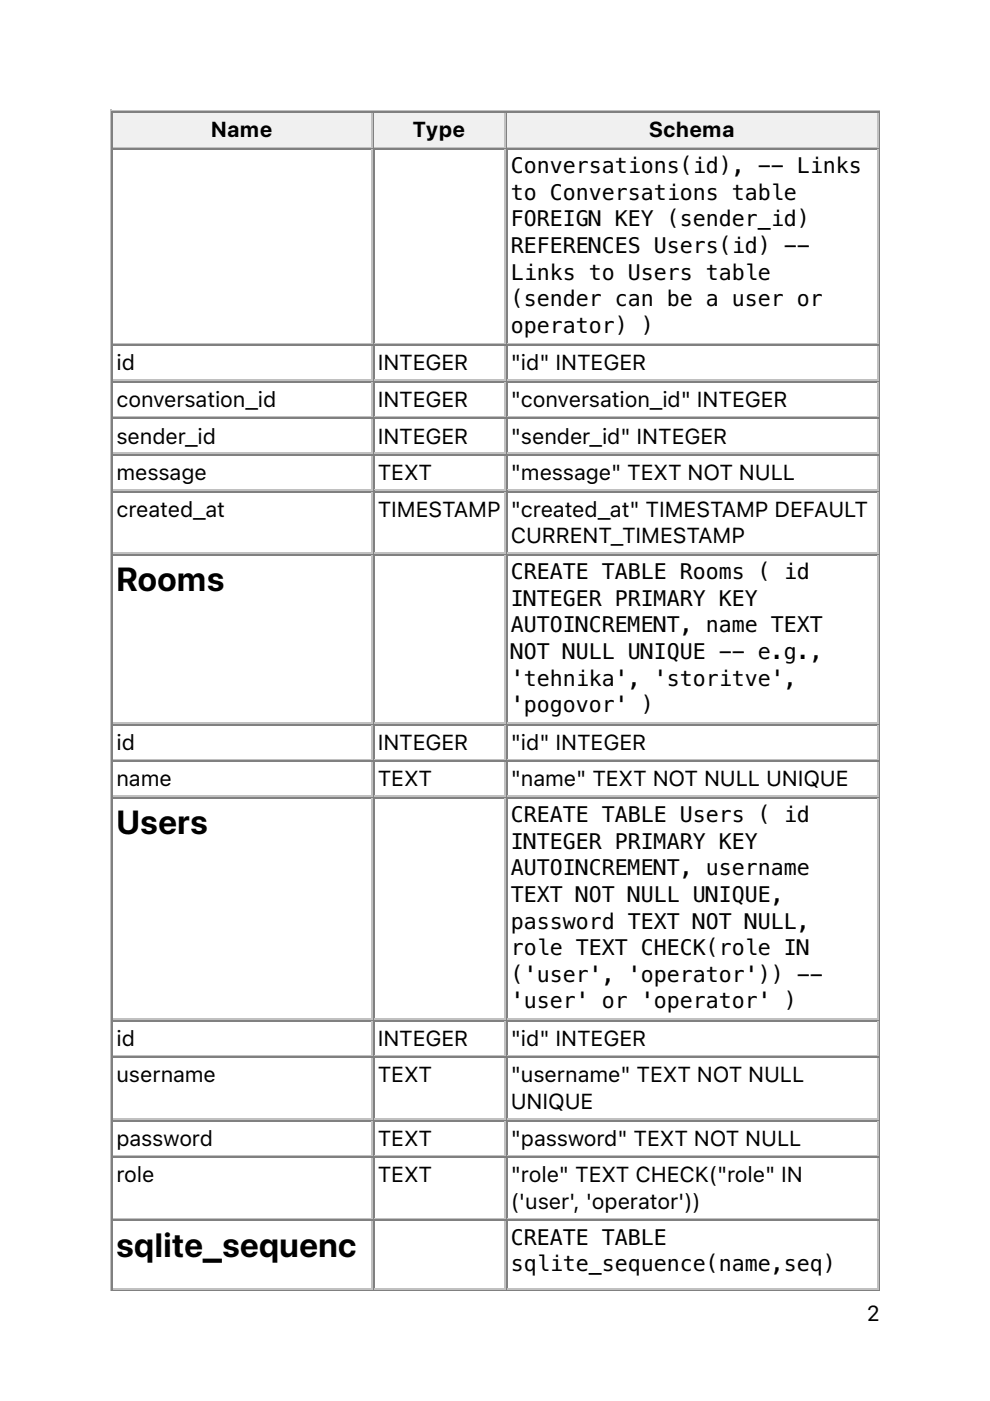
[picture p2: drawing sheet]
<svg xmlns="http://www.w3.org/2000/svg" width="210mm" height="297mm" viewBox="0 0 210 297" stroke-linecap="round" stroke-linejoin="round" font-family="sans-serif">
<defs><g id="words">
<g font-size="7.1">
<text x="24.7" y="125.4">Rooms</text>
<text x="24.7" y="176.9">Users</text>
<text x="24.7" y="266.5">sqlite_sequenc</text>
</g>
<g font-size="4.6">
<text x="44.8" y="29.1">Name</text>
<text x="87.5" y="29.1">Type</text>
<text x="137.6" y="29.1">Schema</text>
<text x="108.3" y="36.7">Conversations(id), -- Links</text>
<text x="108.3" y="42.4">to Conversations table</text>
<text x="108.3" y="48">FOREIGN KEY (sender_id)</text>
<text x="108.3" y="53.6">REFERENCES Users(id) --</text>
<text x="108.3" y="59.3">Links to Users table</text>
<text x="108.3" y="64.9">(sender can be a user or</text>
<text x="108.3" y="70.6">operator) )</text>
<text x="24.7" y="78.5">id</text>
<text x="80.1" y="78.5">INTEGER</text>
<text x="108.3" y="78.5">&quot;id&quot; INTEGER</text>
<text x="24.7" y="86.3">conversation_id</text>
<text x="80.1" y="86.3">INTEGER</text>
<text x="108.3" y="86.3">&quot;conversation_id&quot; INTEGER</text>
<text x="24.7" y="94">sender_id</text>
<text x="80.1" y="94">INTEGER</text>
<text x="108.3" y="94">&quot;sender_id&quot; INTEGER</text>
<text x="24.7" y="101.8">message</text>
<text x="80.1" y="101.8">TEXT</text>
<text x="108.3" y="101.8">&quot;message&quot; TEXT NOT NULL</text>
<text x="24.7" y="109.6">created_at</text>
<text x="80.1" y="109.6">TIMESTAMP</text>
<text x="108.3" y="109.6">&quot;created_at&quot; TIMESTAMP DEFAULT</text>
<text x="108.3" y="115.2">CURRENT_TIMESTAMP</text>
<text x="108.3" y="122.8">CREATE TABLE Rooms ( id</text>
<text x="108.3" y="128.4">INTEGER PRIMARY KEY</text>
<text x="108.3" y="134.1">AUTOINCREMENT, name TEXT</text>
<text x="108.3" y="139.7">NOT NULL UNIQUE -- e.g.,</text>
<text x="108.3" y="145.4">'tehnika', 'storitve',</text>
<text x="108.3" y="151">'pogovor' )</text>
<text x="24.7" y="158.9">id</text>
<text x="80.1" y="158.9">INTEGER</text>
<text x="108.3" y="158.9">&quot;id&quot; INTEGER</text>
<text x="24.7" y="166.7">name</text>
<text x="80.1" y="166.7">TEXT</text>
<text x="108.3" y="166.7">&quot;name&quot; TEXT NOT NULL UNIQUE</text>
<text x="108.3" y="174.3">CREATE TABLE Users ( id</text>
<text x="108.3" y="179.9">INTEGER PRIMARY KEY</text>
<text x="108.3" y="185.6">AUTOINCREMENT, username</text>
<text x="108.3" y="191.2">TEXT NOT NULL UNIQUE,</text>
<text x="108.3" y="196.9">password TEXT NOT NULL,</text>
<text x="108.3" y="202.5">role TEXT CHECK(role IN</text>
<text x="108.3" y="208.2">('user', 'operator')) --</text>
<text x="108.3" y="213.8">'user' or 'operator' )</text>
<text x="24.7" y="221.7">id</text>
<text x="80.1" y="221.7">INTEGER</text>
<text x="108.3" y="221.7">&quot;id&quot; INTEGER</text>
<text x="24.7" y="229.5">username</text>
<text x="80.1" y="229.5">TEXT</text>
<text x="108.3" y="229.5">&quot;username&quot; TEXT NOT NULL</text>
<text x="108.3" y="235.1">UNIQUE</text>
<text x="24.7" y="242.9">password</text>
<text x="80.1" y="242.9">TEXT</text>
<text x="108.3" y="242.9">&quot;password&quot; TEXT NOT NULL</text>
<text x="24.7" y="250.7">role</text>
<text x="80.1" y="250.7">TEXT</text>
<text x="108.3" y="250.7">&quot;role&quot; TEXT CHECK(&quot;role&quot; IN</text>
<text x="108.3" y="256.3">('user', 'operator'))</text>
<text x="108.3" y="263.9">CREATE TABLE</text>
<text x="108.3" y="269.5">sqlite_sequence(name,seq)</text>
<text x="183.8" y="280.1">2</text>
</g>
</g></defs>
<path d="M23.5 23.3v250.5M23.6 23.5h163M24 31.2h55M78.8 24v7" fill="none" stroke="#c0c0c0" stroke-width=".35"/>
<path d="M23.8 23.6v7.8M24 23.8h55M186.4 23.6v249.8M23.6 273.6h163" fill="none" stroke="#808080" stroke-width=".35"/>
<g fill="#f0f0f0">
<path d="M24 24h54.7v7h-54.7z"/>
<path d="M44.4 24.7h13.8v5.6h-13.8z"/>
</g>
<path d="M79.2 23.6v7.8M79.4 23.8h27.8" fill="none" stroke="#808080" stroke-width=".35"/>
<path d="M79.4 31.2h27.8M107.1 24v7" fill="none" stroke="#c0c0c0" stroke-width=".35"/>
<g fill="#f0f0f0">
<path d="M79.4 24h27.5v7h-27.5z"/>
<path d="M87.5 24.7h11.3v5.6h-11.3z"/>
</g>
<path d="M107.4 23.6v7.8M107.6 23.8h78.7" fill="none" stroke="#808080" stroke-width=".35"/>
<path d="M107.6 31.2h78.7M186.1 24v7" fill="none" stroke="#c0c0c0" stroke-width=".35"/>
<g fill="#f0f0f0">
<path d="M107.6 24h78.3v7h-78.3z"/>
<path d="M137.6 24.7h18.3v5.6h-18.3z"/>
</g>
<g fill="none" stroke="#808080" stroke-width=".35">
<path d="M23.8 31.4v242M24 31.6h55M79.2 31.4v242M79.4 31.6h27.8M107.4 31.4v242M107.6 31.6h78.7M24 73.2h55M79.4 73.2h27.8M107.6 73.2h78.7M24 81h55M24 88.7h55M24 96.5h55"/>
<path d="M79.4 81h27.8M79.4 88.7h27.8M79.4 96.5h27.8M107.6 81h78.7M107.6 88.7h78.7M107.6 96.5h78.7M24 104.2h55M24 117.7h55M79.4 104.2h27.8M79.4 117.7h27.8M107.6 104.2h78.7M107.6 117.7h78.7"/>
<path d="M24 153.6h55M79.4 153.6h27.8M107.6 153.6h78.7M24 161.4h55M24 169.2h55M79.4 161.4h27.8M79.4 169.2h27.8M107.6 161.4h78.7M107.6 169.2h78.7M24 216.4h55M79.4 216.4h27.8M107.6 216.4h78.7"/>
<path d="M24 224.2h55M24 237.6h55M79.4 224.2h27.8M79.4 237.6h27.8M107.6 224.2h78.7M107.6 237.6h78.7M24 245.4h55M24 258.8h55M79.4 245.4h27.8M79.4 258.8h27.8M107.6 245.4h78.7M107.6 258.8h78.7"/>
</g>
<g fill="none" stroke="#c0c0c0" stroke-width=".35">
<path d="M78.8 31.7v41M107.1 31.7v41M186.1 31.7v41M24 72.8h55M78.8 73.4v7M79.4 72.8h27.8M107.1 73.4v7M107.6 72.8h78.7M186.1 73.4v7M24 80.6h55M24 88.4h55M24 96.1h55"/>
<path d="M78.8 81.1v7.1M78.8 88.9v7.1M78.8 96.7v7M79.4 80.6h27.8M79.4 88.4h27.8M79.4 96.1h27.8M107.1 81.1v7.1M107.1 88.9v7.1M107.1 96.7v7M107.6 80.6h78.7M107.6 88.4h78.7M107.6 96.1h78.7"/>
<path d="M186.1 81.1v7.1M186.1 88.9v7.1M186.1 96.7v7M24 103.9h55M24 117.3h55M78.8 104.4v12.7M78.8 117.8v35.3M79.4 103.9h27.8M79.4 117.3h27.8M107.1 104.4v12.7M107.1 117.8v35.3M107.6 103.9h78.7"/>
<path d="M107.6 117.3h78.7M186.1 104.4v12.7M186.1 117.8v35.3M24 153.3h55M78.8 153.8v7.1M79.4 153.3h27.8M107.1 153.8v7.1M107.6 153.3h78.7M186.1 153.8v7.1M24 161h55M24 168.8h55M78.8 161.6v7"/>
<path d="M78.8 169.3v46.6M79.4 161h27.8M79.4 168.8h27.8M107.1 161.6v7M107.1 169.3v46.6M107.6 161h78.7M107.6 168.8h78.7M186.1 161.6v7M186.1 169.3v46.6M24 216.1h55M78.8 216.6v7.1M79.4 216.1h27.8"/>
<path d="M107.1 216.6v7.1M107.6 216.1h78.7M186.1 216.6v7.1M24 223.8h55M24 237.2h55M78.8 224.4v12.7M78.8 237.8v7M79.4 223.8h27.8M79.4 237.2h27.8M107.1 224.4v12.7M107.1 237.8v7M107.6 223.8h78.7"/>
<path d="M107.6 237.2h78.7M186.1 224.4v12.7M186.1 237.8v7M24 245h55M24 258.4h55M78.8 245.5v12.7M78.8 258.9v14.1M79.4 245h27.8M79.4 258.4h27.8M107.1 245.5v12.7M107.1 258.9v14.1M107.6 245h78.7"/>
<path d="M107.6 258.4h78.7M186.1 245.5v12.7M186.1 258.9v14.1M24 273.2h55M79.4 273.2h27.8M107.6 273.2h78.7"/>
</g>
<use href="#words"/>
</svg>
